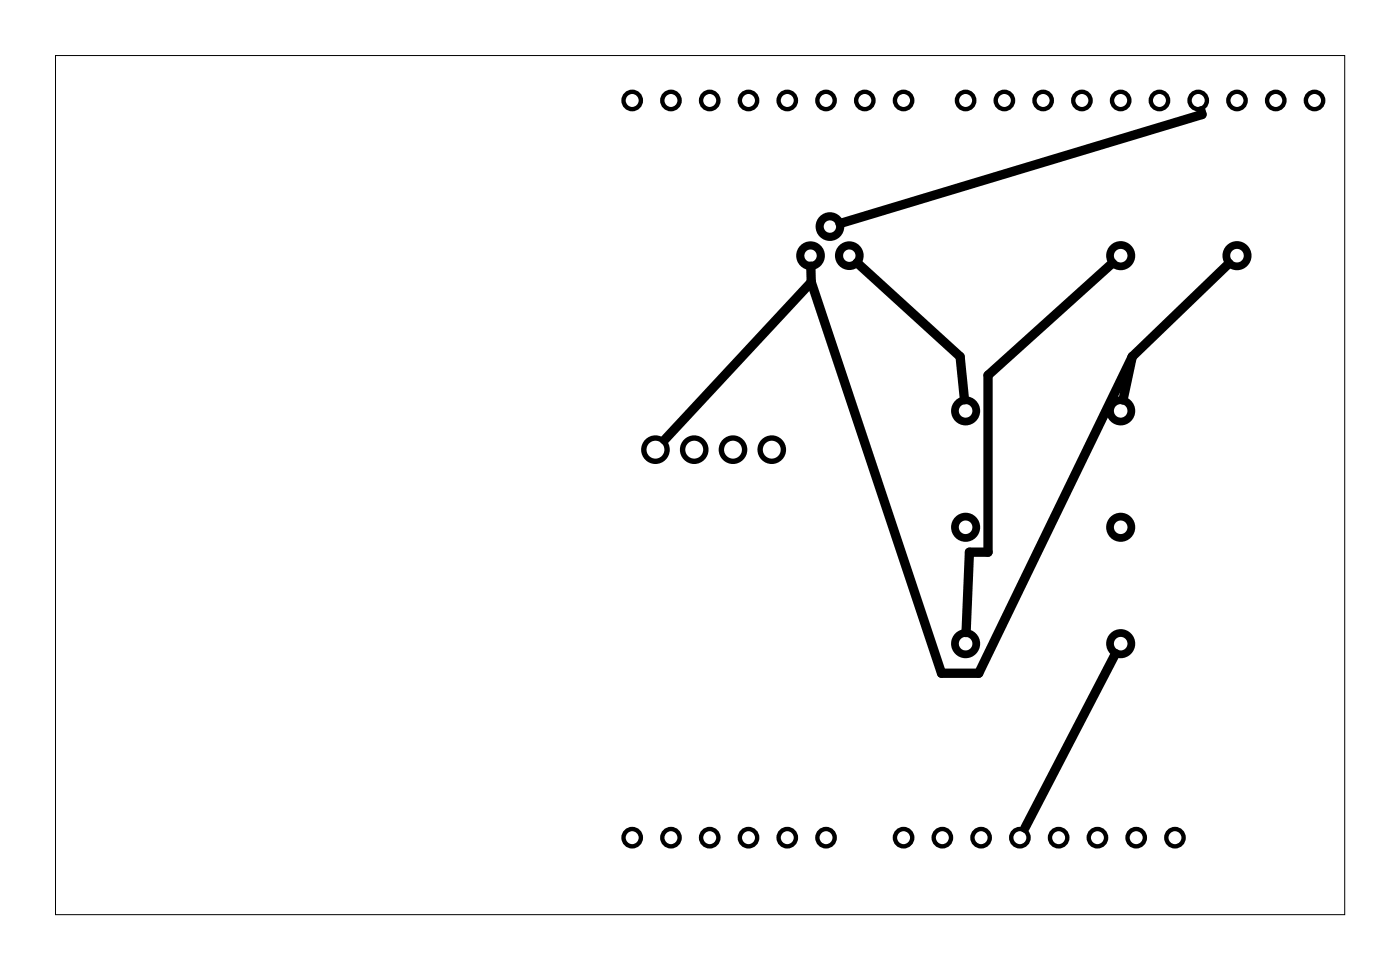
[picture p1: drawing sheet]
<svg xmlns="http://www.w3.org/2000/svg" width="92mm" height="63mm" viewBox="0 0 92 63" stroke-linecap="round" stroke-linejoin="round" font-family="sans-serif">
<path d="M3.6 3.6h84.5v56.3h-84.5z" fill="none" stroke="#000" stroke-width=".07"/>
<g fill="none" stroke="#000" stroke-width=".51">
<circle cx="73.4" cy="16.7" r=".7"/>
<circle cx="81" cy="16.7" r=".7"/>
<circle cx="63.3" cy="26.9" r=".7"/>
<circle cx="63.3" cy="34.5" r=".7"/>
<circle cx="73.4" cy="26.9" r=".7"/>
<circle cx="73.4" cy="34.5" r=".7"/>
<circle cx="63.3" cy="42.1" r=".7"/>
<circle cx="73.4" cy="42.1" r=".7"/>
</g>
<g fill="none" stroke="#000" stroke-width=".35">
<circle cx="42.9" cy="29.4" r=".76"/>
<circle cx="45.5" cy="29.4" r=".76"/>
<circle cx="48" cy="29.4" r=".76"/>
<circle cx="50.6" cy="29.4" r=".76"/>
</g>
<g fill="none" stroke="#000" stroke-width=".29">
<circle cx="41.4" cy="6.6" r=".57"/>
<circle cx="44" cy="6.6" r=".57"/>
<circle cx="46.5" cy="6.6" r=".57"/>
<circle cx="49" cy="6.6" r=".57"/>
<circle cx="51.6" cy="6.6" r=".57"/>
<circle cx="54.1" cy="6.6" r=".57"/>
<circle cx="56.7" cy="6.6" r=".57"/>
<circle cx="59.2" cy="6.6" r=".57"/>
<circle cx="63.3" cy="6.6" r=".57"/>
<circle cx="65.8" cy="6.6" r=".57"/>
<circle cx="68.3" cy="6.6" r=".57"/>
<circle cx="70.9" cy="6.6" r=".57"/>
<circle cx="73.4" cy="6.6" r=".57"/>
<circle cx="76" cy="6.6" r=".57"/>
<circle cx="78.5" cy="6.6" r=".57"/>
<circle cx="81" cy="6.6" r=".57"/>
<circle cx="83.6" cy="6.6" r=".57"/>
<circle cx="86.1" cy="6.6" r=".57"/>
<circle cx="41.4" cy="54.8" r=".57"/>
<circle cx="44" cy="54.8" r=".57"/>
<circle cx="46.5" cy="54.8" r=".57"/>
<circle cx="49" cy="54.8" r=".57"/>
<circle cx="51.6" cy="54.8" r=".57"/>
<circle cx="54.1" cy="54.8" r=".57"/>
<circle cx="59.2" cy="54.8" r=".57"/>
<circle cx="61.7" cy="54.8" r=".57"/>
<circle cx="64.3" cy="54.8" r=".57"/>
<circle cx="66.8" cy="54.8" r=".57"/>
<circle cx="69.4" cy="54.8" r=".57"/>
<circle cx="71.9" cy="54.8" r=".57"/>
<circle cx="74.4" cy="54.8" r=".57"/>
<circle cx="77" cy="54.8" r=".57"/>
</g>
<g fill="none" stroke="#000" stroke-width=".53">
<circle cx="53.1" cy="16.7" r=".67"/>
<circle cx="54.4" cy="14.8" r=".67"/>
<circle cx="55.6" cy="16.7" r=".67"/>
</g>
<path d="M53.1 17.4v1.1M53.1 18.5l8.6 25.6h2.4l10.1-20.8M53.1 18.5l-9.6 10.3M56.2 17.2l6.7 6.1 .3 2.9M72.9 17.2l-8.2 7.4v11.5h-1.2l-.2 5.3M78.7 7.3l.1 .2-23.8 7.1M80.5 17.2l-6.3 6.1M74.2 23.3l-.6 2.9M73.1 42.8l-6 11.4" fill="none" stroke="#000" stroke-width=".61"/>
</svg>
